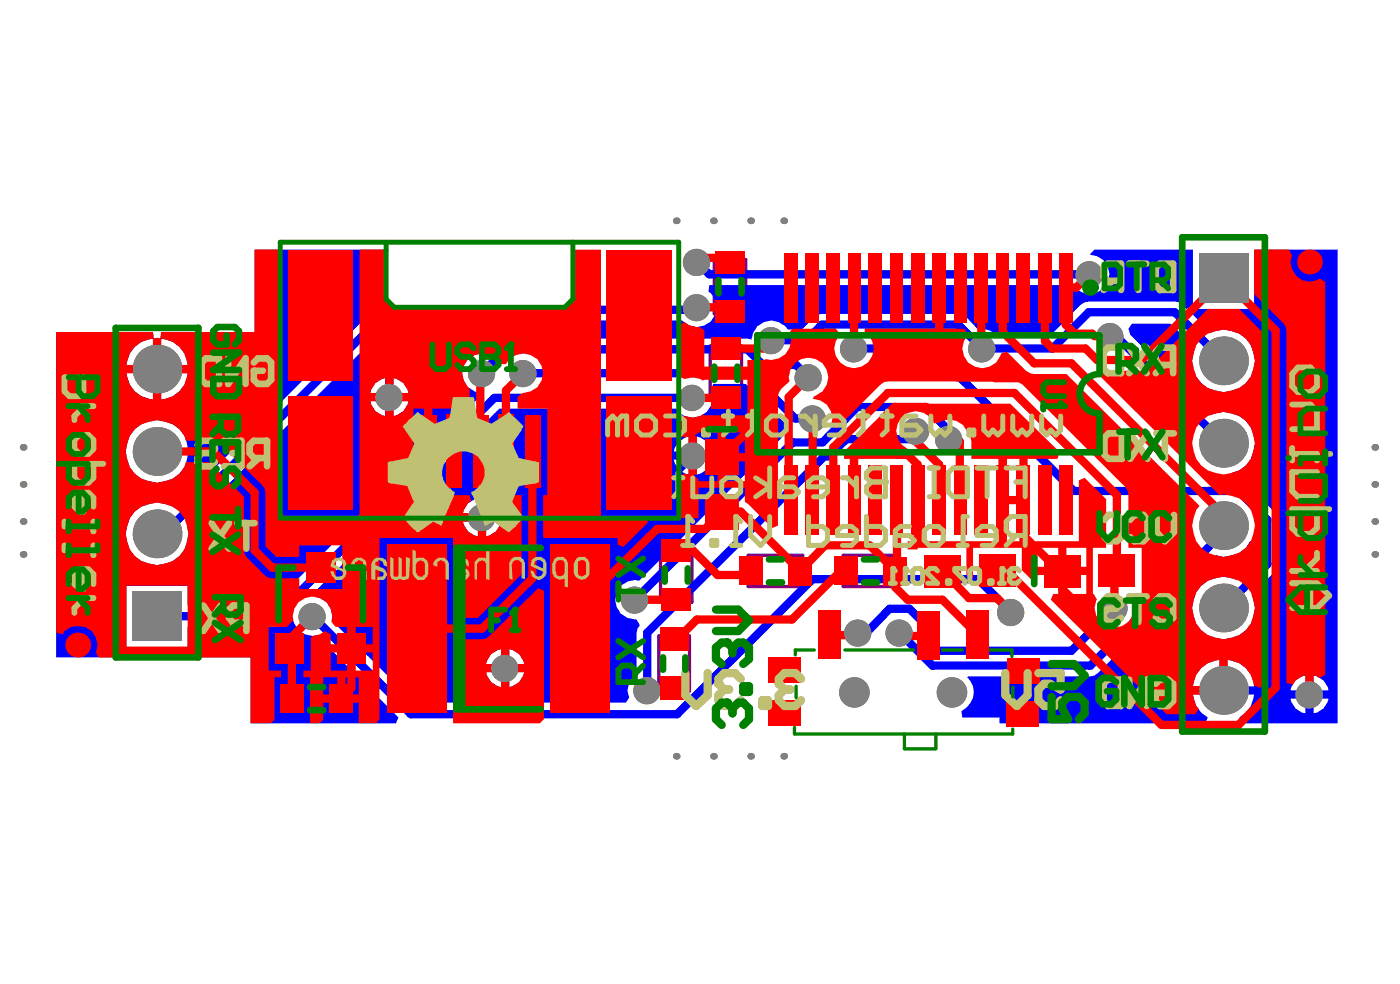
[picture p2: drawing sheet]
<svg xmlns="http://www.w3.org/2000/svg" width="288mm" height="202mm" viewBox="0 0 288 202" stroke-linecap="round" stroke-linejoin="round" font-family="sans-serif">
<path d="M146.9 53.3h6.4v11.2h-6.4zM146 71.1h6.5v11.2h-6.5zM135.8 112.5h6.5v11.2h-6.5zM153.8 114.1h11.3v6.4h-11.3zM173.4 114.1h11.2v6.4h-11.2zM135.5 130.6h6.3v11.4h-6.3zM59.5 140.3h11.2v6.4h-11.2z" fill="none" stroke="#800080" stroke-width=".68"/>
<g fill="#00f">
<path d="M232.7 66.5h8l5.1 4.9-.7 2.7 .4 1.7a5.5 5.5 0 0 0 4.4 4.4l1.7 .4 1.7-.4a5.5 5.5 0 0 0 4.4-4.4l.3-1.7-.3-1.7a5.5 5.5 0 0 0-4.4-4.4l-1.7-.3-2.7 .7-3.6-3.7v-1.2h12.6v-12.2h17.1v97.3h-19.7l-.5-1.2a5.8 5.8 0 0 0 3.1-4.7h-12.6a5.8 5.8 0 0 0 3.1 4.7l-.6 1.2h-42.3v-1.2h-7.6l-.2-1.4a4.2 4.2 0 0 0 1.2-6.9l.2-.2h25.1l.9-.1 .6-.5 24.4-24.2 1.5 .3 1.7-.3 1.5-.5 1.4-1.1 .8-1.3 1.4 .5v3.4l-4.1 4-2.7-.6-1.7 .3a5.5 5.5 0 0 0-4.4 4.4l-.4 1.7 .4 1.7a5.5 5.5 0 0 0 4.4 4.4l1.7 .3 1.7-.3a5.5 5.5 0 0 0 4.4-4.4l.3-1.7-.6-2.7 4.7-4.8 .5-.6 .2-.9v-9.1l-.3-1.2-6.3-6.4-.7-.5-.9-.2h-1.5l-.2-1.2a6 6 0 0 0 4.8-4.6l.3-1.6-.3-1.7a5.5 5.5 0 0 0-4.4-4.4l-1.7-.4-2.7 .7-16.5-16.6-.4-1.2zM252.4 135.6v5.4h5.5a5.8 5.8 0 0 0-5.5-5.4zM247 137.2l-1 1.4-.7 2.4h5.4v-5.4l-2.3 .6zM270.1 138.8v3h3.1a3.6 3.6 0 0 0-3.1-3zM266.4 139.8l-.9 1.3-.1 .7h3v-3l-.7 .1zM270.1 143.5v3.1a3.6 3.6 0 0 0 3.1-3.1zM265.4 143.5a3.6 3.6 0 0 0 3 3.1v-3.1z"/>
<path d="M64.1 122.2l38.6-38.3h36.4l.3 .7a4.2 4.2 0 0 0 5.2 .5 4.2 4.2 0 0 0 1.6-5l.5-1.2h6.6l8.7 8.6v1.4l-.5 .3-30.1 30.1a4 4 0 0 0-4.9 3.7 4 4 0 0 0 4.4 4.3l.7 1.1-.5 .7-.2 .9v8.4a4 4 0 0 0-1.5 4.9l-.7 1.1h-43.4l-17.1-17a4 4 0 0 0-3.9-4.9zM143.3 89.7v3h3.1a3.6 3.6 0 0 0-3.1-3zM139.6 90.7l-.9 1.4-.2 .6h3.1v-3l-.7 .2zM143.3 94.4v3.1a3.6 3.6 0 0 0 3.1-3.1zM138.5 94.4a3.6 3.6 0 0 0 3.1 3.1v-3.1zM100 102.4v3h3a3.6 3.6 0 0 0-3-3zM96.2 103.4l-.8 1.4-.2 .6h3.1v-3l-.7 .2zM100 107.1v3.1a3.6 3.6 0 0 0 3-3.1zM95.2 107.1a3.6 3.6 0 0 0 3.1 3.1v-3.1zM104.7 133.4v3h3.1a3.6 3.6 0 0 0-3.1-3zM101 134.4l-.9 1.3-.1 .7h3v-3l-.7 .1zM104.7 138.1v3a3.6 3.6 0 0 0 3.1-3zM100 138.1a3.6 3.6 0 0 0 3 3v-3z"/>
<path d="M11.6 68.2h19.8l.2 1.4 .7-.2 .7 .2 .1-1.4h19.3v-16.9h27.2l.1 .2v9.9l-.7 .2-.6 .5-42.5 42.3-.4-.3-1.5-.5-1.7-.4-1.7 .4a5.5 5.5 0 0 0-4.4 4.4l-.4 1.7 .4 1.7a5.5 5.5 0 0 0 4.4 4.4l1.7 .3 1.7-.3a5.5 5.5 0 0 0 4.4-4.4l.4-1.7-.4-1.7 42.3-42.2h59.5a4 4 0 0 0 6.1 .1 4 4 0 0 0-.6-6l.1-1.3h74.8a4.1 4.1 0 0 0 7-.3 4.1 4.1 0 0 0-3.6-6l1.1-1h20.2v11.7l-1.4 .5-.6-.9-.9-.5-.8-.2h-17.7l-.9 .2-.8 .5-6.7 6.8h-10.2a4 4 0 0 0-4.2-1.7l-2.4-2.5-.8-.5-.9-.2h-28l-.9 .2-.7 .5-2.5 2.5h-2.9a4.1 4.1 0 0 0-4.5-1.7 4.1 4.1 0 0 0-3 3.7l-.8-.1h-49.7l-.8 .1-.9 .5-2.3 2.6a4 4 0 0 0-4.8 2.9 4 4 0 0 0 2.9 4.9l.3 1.1-42.6 42.7h-17.2v-4.1h-12.6v12.5h12.6v-4h18l.9-.2 1.7-1.3 1.1 .3a3.9 3.9 0 0 0 4.8 2.9l16.8 16.9-.5 1.2h-29.9v-13.6h-39.9zM33.1 69.6v5.4h5.5a5.8 5.8 0 0 0-5.5-5.4zM27.7 71.3l-1 1.3-.7 2.4h5.4v-5.4l-2.3 .6zM80.9 77.7v3h3.1a3.6 3.6 0 0 0-3.1-3zM77.2 78.7l-.9 1.4-.1 .6h3v-3l-.7 .2zM33.1 76.7v5.4a5.8 5.8 0 0 0 5.5-5.4zM26 76.7a5.8 5.8 0 0 0 5.4 5.4v-5.4zM80.9 82.4v3.1a3.6 3.6 0 0 0 3.1-3.1zM76.2 82.4a3.6 3.6 0 0 0 3 3.1v-3.1zM27.7 88.2l-1 1.3-.5 1.6-.4 1.6 .4 1.7a5.5 5.5 0 0 0 4.4 4.4l1.7 .4 1.7-.4a5.5 5.5 0 0 0 4.4-4.4l.4-1.7-.4-1.6a5.5 5.5 0 0 0-4.4-4.4l-1.7-.4-1.7 .4-1.5 .5z"/>
</g>
<path d="M104 71.8l-4.9 4.9M143.3 63.1l-.5 .5M153.7 71.8l3.2 3.2M163.7 75l2.5 2.5M228.3 69.1h1.2M188.3 88.5v.9l-.8 .8M194.8 88.2v2.7l.3-.4v-.3M32.3 109.7h1.4M248.5 100.9h6.1M187 125.1h-4.1l-4.8 4.9" fill="none" stroke="#00f" stroke-width="1.7"/>
<circle cx="248.5" cy="100.9" r=".85" fill="#00f"/>
<g fill="none" stroke="#00f" stroke-width="1.7">
<path d="M143.3 53.8l2.5 2.6h78.2M104 71.8h49.7M107.6 76.7h46.6l9.3 9.3h3.6M142.8 63.6h-62.9l-46.2 46.1M156.9 75h6.8M158.6 69.9h7.3l3.1-3.2h28l4.9 4.9h14.5l7.5-7.5h17.7l10 10M175.6 71.6h15.8l29.4 29.3h27.7M229.5 69.1l22.1 22M142.4 81.7h-40.7l-45.1 44.9h-24.3M142.4 93.6l-12.7 12.7h-30.6M187.5 90.2h-13.4l-3.8 3.6h-.8l-36.4 36.2v11.8M194.8 88.2l-4.4-4.6h-14.1l-7.2 7.3h-6.1l-32.4 32.3"/>
<path d="M251.6 108v1.3l-27.4 27.4h-32.5l-6.8-6.7M254.6 100.9l6 5.9v9.1l-9 9M176.4 130h1.7M207.9 125.7l-6.8-6.7h-34l-27.9 27.7h-54.7l-20.2-20.1M229.1 124.9l-8.8 8.8h-27.4l-3-3.2v-2.6l-2.9-2.8"/>
</g>
<g fill="#808080">
<circle cx="103.8" cy="137.3" r="2.8"/>
<circle cx="269.2" cy="142.7" r="2.8"/>
<circle cx="80" cy="81.7" r="2.8"/>
<circle cx="64.2" cy="126.7" r="2.8"/>
<circle cx="207.8" cy="125.8" r="2.8"/>
<circle cx="184.9" cy="130.1" r="2.8"/>
<circle cx="166.2" cy="77.6" r="2.8"/>
<circle cx="158.5" cy="70" r="2.8"/>
<circle cx="99" cy="106.4" r="2.8"/>
<circle cx="142.4" cy="93.7" r="2.8"/>
<circle cx="195.1" cy="90.3" r="2.8"/>
<circle cx="188.3" cy="88.6" r="2.8"/>
<circle cx="143.2" cy="53.9" r="2.8"/>
<circle cx="224" cy="56.4" r="2.8"/>
<circle cx="142.3" cy="81.7" r="2.71"/>
<circle cx="176.4" cy="130.1" r="2.8"/>
<circle cx="133" cy="141.9" r="2.8"/>
<circle cx="130.5" cy="123.3" r="2.8"/>
<circle cx="201.9" cy="71.7" r="2.8"/>
<circle cx="175.5" cy="71.7" r="2.8"/>
<circle cx="228.2" cy="69.1" r="2.8"/>
<circle cx="143.2" cy="63.2" r="2.8"/>
<circle cx="99" cy="76.7" r="2.8"/>
<circle cx="167" cy="86.1" r="2.8"/>
<circle cx="107.5" cy="76.7" r="2.8"/>
<circle cx="195.7" cy="142.2" r="3.1"/>
<circle cx="175.7" cy="142.2" r="3.1"/>
<circle cx="229.1" cy="125" r="2.8"/>
<circle cx="4.8" cy="113.9" r=".68"/>
<circle cx="4.8" cy="99.5" r=".68"/>
<circle cx="139.1" cy="155.4" r=".68"/>
<circle cx="139.1" cy="45.4" r=".68"/>
<circle cx="154.3" cy="155.4" r=".68"/>
<circle cx="154.3" cy="45.4" r=".68"/>
<circle cx="251.6" cy="141.8" r="5"/>
<circle cx="251.6" cy="74.1" r="5"/>
<circle cx="4.8" cy="107.1" r=".68"/>
<circle cx="4.8" cy="91.9" r=".68"/>
<circle cx="251.6" cy="124.9" r="5"/>
<circle cx="251.6" cy="108" r="5"/>
<circle cx="251.6" cy="91.1" r="5"/>
<circle cx="146.7" cy="155.4" r=".68"/>
<circle cx="161.1" cy="155.4" r=".68"/>
<circle cx="146.7" cy="45.4" r=".68"/>
<circle cx="161.1" cy="45.4" r=".68"/>
<circle cx="282.7" cy="113.9" r=".68"/>
<circle cx="282.7" cy="99.5" r=".68"/>
<circle cx="32.3" cy="109.7" r="5"/>
<circle cx="32.3" cy="92.7" r="5"/>
<circle cx="32.3" cy="75.8" r="5"/>
<circle cx="282.7" cy="107.1" r=".68"/>
<circle cx="282.7" cy="91.9" r=".68"/>
</g>
<g fill="#808080">
<path d="M246.5 52.1h10.2v10.2h-10.2z" fill-rule="evenodd"/>
<path d="M27.2 121.5h10.2v10.2h-10.2z" fill-rule="evenodd"/>
</g>
<g fill="#f00">
<path d="M257.9 51.3h7.1l.7 1.2a3.8 3.8 0 0 0 1.1 4.4 3.8 3.8 0 0 0 4.5 .3l1.2 .7v80.7l-1.2 .7-.5-.4-.7-.1v3.9h-1.7v-3.9l-.7 .1-1.3 .9-.5 .8-1.4-.3v-72.4l-.2-.9-.5-.7-5.9-5.9z"/>
<path d="M93.2 131.3h5.9l.9-.1 .6-.6 10.1-9.8 1.2 .5v26.4l-.9 .9h-17.8zM104.7 133.4v3h3.1a3.6 3.6 0 0 0-3.1-3zM101 134.4l-.9 1.3-.1 .7h3v-3l-.7 .1zM104.7 138.1v3a3.6 3.6 0 0 0 3.1-3zM100 138.1a3.6 3.6 0 0 0 3 3v-3z"/>
<path d="M139.6 66.9l1.2-.7 1 .7 2 .3 1 .7v7.4h8.9v-1.3h3.2l.7-.2a4 4 0 0 0 4.1-1.2 4 4 0 0 0 .6-4.2l.5-.9h9.1l.8 1.2a4.1 4.1 0 0 0 .2 5.9 4.1 4.1 0 0 0 5.9-.5 4.1 4.1 0 0 0-1-5.9v-.7h14.5v-8.4h1.7v8.4h4.2l.9 1.2a4.1 4.1 0 0 0 .8 6.4 4.1 4.1 0 0 0 6-2.5l1.1-.3 4 3.9 .8 .5 .9 .1h6.6l27.4 27.1-.7 .9-.5 1.5-.4 1.7 .4 1.7a5.5 5.5 0 0 0 4.4 4.4l1.7 .3 1.7-.3a5.5 5.5 0 0 0 4.4-4.4l.3-1.7-.3-1.7a6 6 0 0 0-7-4.6l-25.3-25.2 .2-.3h9.2l.8-.2 .9-.5 11.9-12h6.4l5.3 5.2v71.8l-1 .8-1.2-.5a5.9 5.9 0 0 0-5.5-5.2v6.2h-.8v.9h-6.3l.7 2.3 .5 .5-.7 1.2h-5.9l-23.8-23.5 .5-1.2h1v-3.9h-4.3v.5l-1.2 .5-2-2v-4.6h-10v6.3l-1.4-.7v-5.6h-10v.4h-2.1v-1.7h1.2v-8.5h1.7v8.5h15.8v-16.9h-5.6v-3.6l-.1-.8-.5-.5a3.9 3.9 0 0 0-6-2.6l-1 .2a4.1 4.1 0 0 0-6.6-1.4 4.1 4.1 0 0 0 1.1 6.6l.9 .7-.5 1.4h-10.6v8.4h-1.7v-8.4h-1.1v-1.6l10-9.8h24.1l10.2 10-.5 1.4h-6.1v16.9h10.5v-12.5l1.2-.5 4.4 4.4v9.9h-2.7v9.5h.2l.7 1.2a4 4 0 0 0 1.9 5.5 4 4 0 0 0 5.4-2.3l.3-1.5-.3-1.5-.9-1.4h2.8v-9.5h-2.8v-10.8l-.1-.8-.5-.9-21.1-21-.9-.5-.8-.1h-26l-.9 .1-.7 .5-9 9-1.2-.7a4 4 0 0 0-3.7-5.4l.3-.5a4 4 0 0 0 2.8-4.9 4 4 0 0 0-4.8-2.9 4 4 0 0 0-3.1 4.8l-1.7 1.5-.5 .8-.1 .9v26.4l-1.2 .5-5-4.9-.6-.5v-2.9h-9.6v6.3h-4v-8.7l1.2-.5 .8 .2v-7.8l-.8 .2-1.2-.5v-3.4l1.2-.5 1.6 .3 1.6-.3 .5-.4 .3 .2h8.9v-7.3h-8.9l-.3 .2-.5-.3-1.6-.4-1.6 .4-1.2-.6zM247 69.6l-1 1.3-.5 1.5-.4 1.7 .4 1.7a5.5 5.5 0 0 0 4.4 4.4l1.7 .4 1.7-.4a5.5 5.5 0 0 0 4.4-4.4l.3-1.7-.3-1.7a5.5 5.5 0 0 0-4.4-4.4l-1.7-.3-1.7 .3-1.5 .5zM149.2 88.9v4.2h4v-4.2zM247 86.5l-1 1.3-.5 1.6-.4 1.7 .4 1.6a5.5 5.5 0 0 0 4.4 4.4l1.7 .4 1.7-.4a5.5 5.5 0 0 0 4.4-4.4l.3-1.6-.3-1.7a5.5 5.5 0 0 0-4.4-4.4l-1.7-.4-1.7 .4-1.5 .5zM149.2 94.8v4h4v-4zM142.8 89.5l.5 .2v7.8l-.7 .2 1 .8v.3h3.9v-9.9h-3.9zM207 94.3v16.9h2.6v-16.9zM219.3 112.5v3.9h4.1v-3.9zM213.3 112.5v3.9h4.3v-3.9zM219.3 118.1v3.9h4.1v-3.9zM247 120.3l-1 1.4-.5 1.5-.4 1.7 .4 1.7a5.5 5.5 0 0 0 4.4 4.4l1.7 .3 1.7-.3a5.5 5.5 0 0 0 4.4-4.4l.3-1.7-.3-1.7a5.5 5.5 0 0 0-4.4-4.4l-1.7-.3-1.7 .3-1.5 .5zM247 137.2l-1 1.4-.7 2.4h5.4v-5.4l-2.3 .6z"/>
<path d="M11.6 68.2h19.8l.2 1.4 .7-.2 .7 .2 .1-1.4h19.3v-16.9h5.6v54.8h15.9v-54.8h5.7l.1 .2v9.9a1.2 1.2 0 0 0 1.4 1.4h35a1.2 1.2 0 0 0 1.4-1.4v-9.9l.1-.2h6v54.8h9.2l.5 1.2-5.1 5.1-1.2-.5v-1.4h-15.1l-.2-.2v-8.6h.8v-17.8h-6.1v-2.3l1-.9a4 4 0 0 0 3.7-6 4 4 0 0 0-7.1 .1h-1.3a4 4 0 0 0-6.1-1.3 4 4 0 0 0 0 6.2v4.2h-7.7v17.8h7.7l.3 1.2-.7 .5-.8 1.4-.2 .6h7.8l-.2-.6-.8-1.4-.7-.5 .4-1.2h5.6v16.3l-9 8.9h-5.1v-16.4h-15.2v37.2l-.7 .9h-3.5v-4.2h-7.3v3.5l-.9 .7h-1.9v-9.5h-1.3v-1.3h1.5v-6.8l.4-.4 1.5-.3 1-.7 1.2 .7v2h3.4v-3.5h-2.4l-.8-1a4 4 0 0 0-3.7-5.3 4 4 0 0 0-4.2 4.9l-1.3 1.4h-3.8v9h2.6v1.3h-1.4v8.8l-.8 .7h-4.1v-13.6h-31.3l-.5-1a3.9 3.9 0 0 0-3.7-5.4l-1.4 .2-1.3 .8-.4 .7-1.3-.3zM33.1 69.6v5.4h5.5a5.8 5.8 0 0 0-5.5-5.4zM27.7 71.3l-1 1.3-.7 2.4h5.4v-5.4l-2.3 .6zM80.9 77.7v3h3.1a3.6 3.6 0 0 0-3.1-3zM77.2 78.7l-.9 1.4-.1 .6h3v-3l-.7 .2zM33.1 76.7v5.4a5.8 5.8 0 0 0 5.5-5.4zM26 76.7a5.8 5.8 0 0 0 5.4 5.4v-5.4zM80.9 82.4v3.1a3.6 3.6 0 0 0 3.1-3.1zM76.2 82.4a3.6 3.6 0 0 0 3 3.1v-3.1zM85 83.9v8h2.2v-8zM85 93.6v8.1h2.2v-8.1zM100 107.1v3.1a3.6 3.6 0 0 0 3-3.1zM95.2 107.1a3.6 3.6 0 0 0 3.1 3.1v-3.1zM27.7 105.1l-1 1.4-.5 1.5-.4 1.7 .4 1.7a5.5 5.5 0 0 0 4.4 4.4l1.7 .3 1.7-.3a5.5 5.5 0 0 0 4.4-4.4l.4-1.7-.4-1.7a5.5 5.5 0 0 0-4.4-4.4l-1.7-.4-1.7 .4-1.5 .5zM27.7 88.2l-1 1.3-.5 1.6-.4 1.6 .4 1.7a5.5 5.5 0 0 0 4.4 4.4l1.7 .4 1.7-.4a5.4 5.4 0 0 0 4.2-3.9h4.8l7.1 7.2v10.9l.2 .9 4.1 4.2 .7 .5 .8 .2h5.6v2.2h8.9v-9h-8.9v2.4h-4.7l-2.2-2.2v-11l-.2-.8-.5-.7-8.5-8.5-.7-.5-.8-.2h-5.7a5.4 5.4 0 0 0-4.2-3.8l-1.7-.4-1.7 .4-1.5 .5zM73.1 128.8v3.5h3.6v-3.5zM26 120.3v12.5h12.6v-12.5zM73.1 134v3.8h3.6v-3.8zM68 134v3.8h3.4v-3.8zM71.1 139.1v3.6h2.7v-3.6zM66.5 139.1v3.6h2.9v-3.6z"/>
</g>
<path d="M99.1 76.7l-.3 .3M55.9 116.6h10.1M64.3 126.6l-4.6 4.6v2M119.3 124.2v4.9M143.3 127.3l-4.1 4h-.5M72.2 141.3l-2 2.2M133.6 141.3l-.5 .5" fill="none" stroke="#f00" stroke-width="1.7"/>
<circle cx="139.1" cy="123.2" r=".85" fill="#f00"/>
<path d="M139.1 113h3.3l5.1 5.1" fill="none" stroke="#f00" stroke-width="1.7"/>
<circle cx="143.3" cy="63.1" r=".85" fill="#f00"/>
<g fill="none" stroke="#f00" stroke-width="1.7">
<path d="M144.1 53l-.8 .8M193.1 59.1v14.7l3.7 3.7M201.8 59.1v12.3l.1 .2M206.2 59.1v9.1l6.5 6.4M214.9 59.1v11l1.5 1.5M224 56.4l-2.7 2.7h-2.2v7.6l1.9 1.8h3.6l.5 .6h3.2M32.3 75.8h9.9M98.8 77v15.7M143.3 63.1h6.8M158.6 69.9l-1.7 1.7h-7.7M173.6 76.5l-3.8-3.9h-5.6l-5.6 5.8v5.4M204.7 77.5v.2"/>
<path d="M223.2 71.6l2.4 2.4M262.3 67.9v73.4M32.3 92.7h11.6l8.5 8.5v11.8l3.5 3.6M55.8 89.4v15l4 4.1h12.4M104 80.2v12.5M109.5 92.7v26.1M142.4 93.6l-.3 .3M142.4 81.7h6.8M167.1 86v16.6l-.2 .1M171.3 91.9v10.8M178.1 91.1h4.3M182.4 91.1l2.4 2.3h1.8l2.1 2.1v7.2"/>
<path d="M183.9 83.6l-1.5 1.5v6M188.3 88.5v2.2M193.1 95.5v7.2M195.1 90.2v.3l.4 .2h1.9v12M206.2 87.7v15h4.2v7.3M72.2 108.5v32.8M99.1 106.3h-17.8l-3.4-3.4-5.7 5.6M135.1 108.7h9.9M148.4 105.1h3.9M154.3 117.3l-.8 .8h-6M162.2 102.4l.5 .3M164.5 117.3l5.1-5.3h9.2l5.3 5.3"/>
<path d="M172.9 117.3h1M184.1 117.3v3.4l2.5 2.5M184.4 102.7v14.2l-.3 .4M193.8 117.3l5.4 5.6M205 117.3h2M218.4 117.3v3.7M229.7 101.7v15.6l-.6 .5v7.1M241.9 102.1v39.7h-2.6M251.6 105.8v2.2M59.7 133.2l.3 .5v9.8M85.7 129.1h13.4M130.6 123.2h8.5"/>
<path d="M143.3 127.3h19.5M176.4 130l-.5 .5h-5.2M184.9 130l.7 .6M193.8 123.2l7.1 7.1v.2M205 122.9l2.9 2.8M133.6 141.3h5.1"/>
</g>
<circle cx="175.6" cy="59.1" r=".85" fill="#f00"/>
<g fill="none" stroke="#f00" stroke-width="1.7">
<path d="M144.1 53h6M175.6 59.1v12.5M42.2 75.8l13.6 13.6M107.6 76.7l-3.6 3.5M166.2 77.5l-4 4.1v20.8M193.1 73.8l-2.7 2.7h-16.8M196.8 77.5h7.9M204.7 77.7h12.7l24.5 24.4M212.7 74.6h7.6l31.3 31.2M216.4 71.6h6.8M262.3 67.9l-10.7-10.7-16.8 16.8h-9.2M88.1 92.7l-10.2 10.2"/>
<path d="M158.6 83.8l-10.2 10.1h-6.3M171.3 91.9l11.3-11.2h26l21.1 21M178.1 91.1l-2.5 2.5v9.1M183.9 83.6h6.5l.7 .9h11.7l3.4 3.2M188.3 90.7l4.8 4.8M109.5 118.8l-10.4 10.3M135.1 108.7l-15.8 15.5M148.4 105.1l-3.4 3.6M152.3 105.1l12.2 12.2M172.9 117.3l-10.1 10M207 117.3l31.8 31.6h15.8l7.7-7.6M210.4 110l7.4 7.3h.6"/>
<path d="M185.6 130.6h5.3M186.6 123.2h7.2M199.2 122.9h5.8M218.4 121l20.9 20.8M241.9 141.8h9.7"/>
</g>
<g fill="#808080">
<circle cx="103.8" cy="137.3" r="2.8"/>
<circle cx="269.2" cy="142.7" r="2.8"/>
<circle cx="80" cy="81.7" r="2.8"/>
<circle cx="64.2" cy="126.7" r="2.8"/>
<circle cx="207.8" cy="125.8" r="2.8"/>
<circle cx="184.9" cy="130.1" r="2.8"/>
<circle cx="166.2" cy="77.6" r="2.8"/>
<circle cx="158.5" cy="70" r="2.8"/>
<circle cx="99" cy="106.4" r="2.8"/>
<circle cx="142.4" cy="93.7" r="2.8"/>
<circle cx="195.1" cy="90.3" r="2.8"/>
<circle cx="188.3" cy="88.6" r="2.8"/>
<circle cx="143.2" cy="53.9" r="2.8"/>
<circle cx="224" cy="56.4" r="2.8"/>
<circle cx="142.3" cy="81.7" r="2.71"/>
<circle cx="176.4" cy="130.1" r="2.8"/>
<circle cx="133" cy="141.9" r="2.8"/>
<circle cx="130.5" cy="123.3" r="2.8"/>
<circle cx="201.9" cy="71.7" r="2.8"/>
<circle cx="175.5" cy="71.7" r="2.8"/>
<circle cx="228.2" cy="69.1" r="2.8"/>
<circle cx="143.2" cy="63.2" r="2.8"/>
<circle cx="99" cy="76.7" r="2.8"/>
<circle cx="167" cy="86.1" r="2.8"/>
<circle cx="107.5" cy="76.7" r="2.8"/>
<circle cx="195.7" cy="142.2" r="3.1"/>
<circle cx="175.7" cy="142.2" r="3.1"/>
<circle cx="229.1" cy="125" r="2.8"/>
<circle cx="4.8" cy="113.9" r=".68"/>
<circle cx="4.8" cy="99.5" r=".68"/>
<circle cx="139.1" cy="155.4" r=".68"/>
<circle cx="139.1" cy="45.4" r=".68"/>
<circle cx="154.3" cy="155.4" r=".68"/>
<circle cx="154.3" cy="45.4" r=".68"/>
<circle cx="251.6" cy="141.8" r="5"/>
<circle cx="251.6" cy="74.1" r="5"/>
<circle cx="4.8" cy="107.1" r=".68"/>
<circle cx="4.8" cy="91.9" r=".68"/>
<circle cx="251.6" cy="124.9" r="5"/>
<circle cx="251.6" cy="108" r="5"/>
<circle cx="251.6" cy="91.1" r="5"/>
<circle cx="146.7" cy="155.4" r=".68"/>
<circle cx="161.1" cy="155.4" r=".68"/>
<circle cx="146.7" cy="45.4" r=".68"/>
<circle cx="161.1" cy="45.4" r=".68"/>
<circle cx="282.7" cy="113.9" r=".68"/>
<circle cx="282.7" cy="99.5" r=".68"/>
<circle cx="32.3" cy="109.7" r="5"/>
<circle cx="32.3" cy="92.7" r="5"/>
<circle cx="32.3" cy="75.8" r="5"/>
<circle cx="282.7" cy="107.1" r=".68"/>
<circle cx="282.7" cy="91.9" r=".68"/>
</g>
<g fill="#808080">
<path d="M246.5 52.1h10.2v10.2h-10.2z" fill-rule="evenodd"/>
<path d="M27.2 121.5h10.2v10.2h-10.2z" fill-rule="evenodd"/>
</g>
<g fill="#f00">
<path d="M57.6 140.6h4.8v6h-4.8z" fill-rule="evenodd"/>
<path d="M207 135.2h6.7v5.3h-6.7z" fill-rule="evenodd"/>
<path d="M56.6 130.1h6v6.3h-6z" fill-rule="evenodd"/>
<path d="M69.4 130.1h5.9v6.3h-5.9z" fill-rule="evenodd"/>
<path d="M152 114.2h4.7v6h-4.7z" fill-rule="evenodd"/>
<path d="M168.3 125.4h4.6v10h-4.6z" fill-rule="evenodd"/>
<path d="M170 52h2.7v14.2h-2.7z" fill-rule="evenodd"/>
<path d="M165.6 52h2.7v14.2h-2.7z" fill-rule="evenodd"/>
<path d="M181.7 114.4h4.8v5.9h-4.8z" fill-rule="evenodd"/>
<path d="M183.1 52h2.5v14.2h-2.5z" fill-rule="evenodd"/>
<path d="M178.7 52h2.7v14.2h-2.7z" fill-rule="evenodd"/>
<path d="M196.2 52h2.5v14.2h-2.5z" fill-rule="evenodd"/>
<path d="M191.7 52h2.8v14.2h-2.8z" fill-rule="evenodd"/>
<path d="M206.9 144h6.6v5.3h-6.6z" fill-rule="evenodd"/>
<path d="M213.5 52h2.7v14.2h-2.7z" fill-rule="evenodd"/>
<path d="M209.1 52h2.7v14.2h-2.7z" fill-rule="evenodd"/>
<path d="M204.8 52h2.6v14.2h-2.6z" fill-rule="evenodd"/>
<path d="M86.5 85.3h3.3v14.9h-3.3z" fill-rule="evenodd"/>
<path d="M97.2 85.3h3.3v14.9h-3.3z" fill-rule="evenodd"/>
<path d="M102.5 85.1h3.2v15.1h-3.2z" fill-rule="evenodd"/>
<path d="M170 95.6h2.7v14.2h-2.7z" fill-rule="evenodd"/>
<path d="M165.6 95.6h2.7v14.2h-2.7z" fill-rule="evenodd"/>
<path d="M183.1 95.6h2.5v14.2h-2.5z" fill-rule="evenodd"/>
<path d="M178.7 95.6h2.7v14.2h-2.7z" fill-rule="evenodd"/>
<path d="M196.2 95.6h2.5v14.2h-2.5z" fill-rule="evenodd"/>
<path d="M191.7 95.6h2.8v14.2h-2.8z" fill-rule="evenodd"/>
<path d="M213.5 95.6h2.7v14.2h-2.7z" fill-rule="evenodd"/>
<path d="M209.1 95.6h2.7v14.2h-2.7z" fill-rule="evenodd"/>
<path d="M204.8 95.6h2.6v14.2h-2.6z" fill-rule="evenodd"/>
<path d="M67.8 140.5h4.8v5.9h-4.8z" fill-rule="evenodd"/>
<path d="M62.9 113.4h6.1v6.2h-6.1z" fill-rule="evenodd"/>
<path d="M135.7 138.9h5.9v4.8h-5.9z" fill-rule="evenodd"/>
<path d="M158.1 135h6.6v5.3h-6.6z" fill-rule="evenodd"/>
<path d="M136 110.8h6.1v4.6h-6.1z" fill-rule="evenodd"/>
<path d="M146.2 69.4h6.1v4.6h-6.1z" fill-rule="evenodd"/>
<path d="M59.3 51.5h13.3v26.7h-13.3z" fill-rule="evenodd"/>
<path d="M79.6 111.9h12.2v34.7h-12.2z" fill-rule="evenodd"/>
<path d="M113.2 111.7h12.3v34.7h-12.3z" fill-rule="evenodd"/>
<path d="M171.5 114.2h4.8v6h-4.8z" fill-rule="evenodd"/>
<path d="M135.7 129h5.9v4.7h-5.9z" fill-rule="evenodd"/>
<path d="M136 120.8h6.1v4.6h-6.1z" fill-rule="evenodd"/>
<path d="M162.2 114.4h4.7v5.9h-4.7z" fill-rule="evenodd"/>
<path d="M145 101.5h6.8v7.3h-6.8z" fill-rule="evenodd"/>
<path d="M157.9 143.8h6.6v5.3h-6.6z" fill-rule="evenodd"/>
<path d="M146.2 79.4h6.1v4.5h-6.1z" fill-rule="evenodd"/>
<path d="M145 90.2h6.8v7.3h-6.8z" fill-rule="evenodd"/>
<path d="M174.4 52h2.6v14.2h-2.6z" fill-rule="evenodd"/>
<path d="M161.3 52h2.7v14.2h-2.7z" fill-rule="evenodd"/>
<path d="M147 51.6h6.2v4.6h-6.2z" fill-rule="evenodd"/>
<path d="M147 61.6h6.2v4.6h-6.2z" fill-rule="evenodd"/>
<path d="M201.3 113.9h7.4v6.6h-7.4z" fill-rule="evenodd"/>
<path d="M190 114.1h7.5v6.6h-7.5z" fill-rule="evenodd"/>
<path d="M225.9 113.9h7.5v6.6h-7.5z" fill-rule="evenodd"/>
<path d="M214.7 114.1h7.5v6.6h-7.5z" fill-rule="evenodd"/>
<path d="M188.7 125.6h4.6v10h-4.6z" fill-rule="evenodd"/>
<path d="M198.7 125.4h4.6v10h-4.6z" fill-rule="evenodd"/>
<path d="M217.8 52h2.7v14.2h-2.7z" fill-rule="evenodd"/>
<path d="M200.4 52h2.7v14.2h-2.7z" fill-rule="evenodd"/>
<path d="M187.3 52h2.7v14.2h-2.7z" fill-rule="evenodd"/>
<path d="M59.3 81.4h13.3v23.4h-13.3z" fill-rule="evenodd"/>
<path d="M91.8 85.1h3.2v15.1h-3.2z" fill-rule="evenodd"/>
<path d="M107.9 85.3h3.3v14.9h-3.3z" fill-rule="evenodd"/>
<path d="M174.4 95.6h2.6v14.2h-2.6z" fill-rule="evenodd"/>
<path d="M161.3 95.6h2.7v14.2h-2.7z" fill-rule="evenodd"/>
<path d="M217.8 95.6h2.7v14.2h-2.7z" fill-rule="evenodd"/>
<path d="M200.4 95.6h2.7v14.2h-2.7z" fill-rule="evenodd"/>
<path d="M187.3 95.6h2.7v14.2h-2.7z" fill-rule="evenodd"/>
<path d="M124.8 51.5h13.4v26.7h-13.4z" fill-rule="evenodd"/>
<path d="M124.8 81.4h13.4v23.4h-13.4z" fill-rule="evenodd"/>
</g>
<g fill="#f00">
<circle cx="16" cy="132.5" r="2.55"/>
<circle cx="269.3" cy="53.8" r="2.55"/>
</g>
<path d="M43.5 107.5l3.6 5.2M47.1 107.5l-3.6 5.2M48.8 107.5h3.6M50.7 107.5v5.2M41.8 124.4l3.6 5.2M45.4 124.4l-3.6 5.2M49 127.9l-1.9 1.7M50.7 127.9h-2.8l-.8-1v-1.7l.8-.8h2.8v5.2" fill="none" stroke="#c0c073" stroke-width="1.4"/>
<path d="M164.7 139.4l-1.2-1.1h-2.2l-1.2 1.1v1.1" fill="none" stroke="#c0c073" stroke-width="1.7"/>
<circle cx="160.1" cy="140.5" r=".85" fill="#c0c073"/>
<path d="M152.3 139.4l-1.2-1.1h-2.2l-1.2 1.1v1.1M156.7 143.8h1.2v1.2h-1.2zM160.1 140.5l1.2 1.1M161.3 141.6h1.2M161.3 141.6l-1.2 1.2v1l1.2 1.2h2.2l1.2-1.2" fill="none" stroke="#c0c073" stroke-width="1.7"/>
<circle cx="147.7" cy="140.5" r=".85" fill="#c0c073"/>
<path d="M140.9 138.3v4.5l2.2 2.2 2.4-2.2v-4.5M206.7 138.3v4.5l2.4 2.2 2.2-2.2v-4.5M213.5 138.3h4.6v3.3l-2.2-1.1h-1.2l-1.2 1.1v2.2l1.2 1.2h2.2l1.2-1.2M147.7 140.5l1.2 1.1M148.9 141.6h1M148.9 141.6l-1.2 1.2v1l1.2 1.2h2.2l1.2-1.2" fill="none" stroke="#c0c073" stroke-width="1.7"/>
<path d="M41.5 74.5l.8-.9h2.7v5.3h-2.7l-.8-.9zM46.9 73.6v5.3l3.6-5.3v5.3M52.2 74.5l.8-.9h1.9l.9 .9v3.5l-.9 .9h-1.9l-.8-.9v-1.8h1.9M40.6 91.4l.9-.9h1.8l.9 .9v.8l-.9 .9h-1.8l-.9 1v.8l.9 .9h1.8l.9-.9M46.1 90.5h3.5v5.3h-3.5M47.8 93.1h1.8M53.2 94.1l-1.9 1.7M54.9 94.1h-2.7l-.9-1v-1.7l.9-.9h2.7v5.3" fill="none" stroke="#c0c073" stroke-width="1.4"/>
<path d="M82.8 87.5l2.4 3.7-1.2 2.9-4.3 .8v2.2a3.2 3.2 0 0 0 .2 2.1l.3 .1 3.6 .6 1.4 3.2-1.9 2.8h-.2l-.1 .6 1.1 1.3 1.4 1.2 .2 .3 .7-.1v-.2l2.7-1.9 1.7 .9 2.7-6.6v-.4l-.5-.1v-.2a4.3 4.3 0 0 1-2-4.3 4.3 4.3 0 0 1 3.2-3.5 4.3 4.3 0 0 1 4.2 1v.2a4 4 0 0 1 .5 5.2v.2l-.3 .2-.3 .5-.7 .5v.2l-.7 .1v.4l.3 .5 2.2 5.2 .2 .9h.4l.6-.4v-.1l.9-.4 2.7 1.9v.2l.5 .1 1.4-1.2 1-1.1 .3-.2 .2-.3h.2l-.4-.6h-.1l-1.9-2.7v-.3l1.2-2.9h.2v-.1l3.4-.6 .6-.3v-4.1l-4.2-.8-1.2-3 1.9-2.8v-.3l.3-.2v-.3l-2.4-2.2-.5-.7-3.7 2.4-2.9-1.2-.7-4.2h-4.2l-.7 4.2-2.9 1.2h-.4l-2.8-1.9-.4-.5h-.2l-1.7 1.5-.6 .9-.4 .2-.1 .3zM100 112.9v1.8l-.4-.1a1.73 1.73 0 0 0-2 .8v3.6l.5 .1v-3a.99 .99 0 0 1 .6-.9 .99 .99 0 0 1 1.1 .2l.2 .4v3.2l.6 .1v-6.1zM93.3 115.4v3.6l.7 .1v-2.2l1.5 .5 .4 .4-.2 .5-.3 .2h-.7l-.4 .6h.6a1.49 1.49 0 0 0 1.7-.8 1.57 1.57 0 0 0-.9-1.5l-1.7-.7v-.5l.3-.2a.74 .74 0 0 1 .8-.3 .74 .74 0 0 1 .6 .7l.2 .3 .5 .3v-.3a1.42 1.42 0 0 0-1-1.5 1.45 1.45 0 0 0-1.9 .8zM89.4 115.1a.96 .96 0 0 0-.3 1l.8 .3v-1l.5-.2v-.1h.4l.7 .3 .1 .5v3.1l.7 .1v-3.3a.88 .88 0 0 0-.7-.9l-.1-.3h-.9a.65 .65 0 0 0-.8 .3zM84.8 112.9v4.9l.2 .5h.2a1.27 1.27 0 0 0 1.5 .8h.5l.3-.5 .4-.1v-.4l.2-.1v-2.2a.88 .88 0 0 0-.7-.9l-.2-.3h-1.4l-.3 .1v-1.5zM85.7 115.6l.7-.5 .8 .3 .2 .4v2.2l-.4 .1v.2a.81 .81 0 0 1-.8 .2 .81 .81 0 0 1-.5-.7l-.2-.2v-1.7zM80.2 114.4v3.6a1.17 1.17 0 0 0 1.6 1.1 .85 .85 0 0 1 1 0l1.2-.1 .1-.5 .2-3.8-.8-.3v3.9l-.2 .2h-.7v-3.8l-.7-.3v3.7a.54 .54 0 0 1-.5 .4 .54 .54 0 0 1-.5-.4v-3.4zM76.8 114.9l-.5 1v3.1l.9 .1v-2.2l1.2 .5a.51 .51 0 0 1 .5 .6 .51 .51 0 0 1-.5 .5h-.7l-.2 .6h1.4l.3-.1v-.4h.2a1.36 1.36 0 0 0-.5-1.8l-1.7-.7v-.5l.3-.2a.54 .54 0 0 1 .7-.3v.1l.5 .2 .2 .7 .7 .3v-.3a1.42 1.42 0 0 0-1.1-1.5h-.6a.97 .97 0 0 0-1.1 .3zM72.6 115.1a.96 .96 0 0 0-.4 1l.7 .3v-.5a1.01 1.01 0 0 1 1.7-.5v3.6l.9 .1-.2-3.7-.2-.3-.5-.2a.76 .76 0 0 0-1-.3h-.5v.1zM68.3 115.1l-.3 .8v.5l2.5 1-.1 .9h-.4l-.1 .2a.93 .93 0 0 1-1.2-1.1l-.7-.1a1.36 1.36 0 0 0 .7 1.3 1.03 1.03 0 0 0 1.3 .5h.4v-.1l.7-.5v-.4l.1-.1v-2.2a.88 .88 0 0 0-.7-.9l-.1-.3h-.4a1.76 1.76 0 0 0-1.5 .3v.2zM68.8 115.6l.4-.4a.94 .94 0 0 1 1.3 .9v.8l-1.8-1zM118.5 114.7l-.5 1.1v1.8l.3 .7a1.6 1.6 0 0 0 2.7 0l.2-.3v-2.4l-.3-.7-.4-.2-.1-.3h-.7a1.12 1.12 0 0 0-1.2 .3zM118.8 115.4a1.08 1.08 0 0 1 1.7 .2v2.4l-1 .5v-.2h-.3l-.2-.3h-.2zM113.9 114.9l-.3 .9v1.8l.3 .7a1.61 1.61 0 0 0 2.2 .5v1.7l.7 .2v-5.1l-.4-.7-.3-.2-.2-.3h-.8a.81 .81 0 0 0-1 .5zM114.4 115.2a1.2 1.2 0 0 1 1.7 .4v2a1.01 1.01 0 0 1-1.7 .5v-.5l-.2-.2v-1.6l.2-.2zM109.3 115.1l-.2 1.2 2.6 1.1v.2a.93 .93 0 0 1-.8 .8 .93 .93 0 0 1-.9-.4v-.2h-.2v-.4l-.7-.3a1.69 1.69 0 0 0 1.2 1.9l.4 .1a1.33 1.33 0 0 0 1.2-.6l.3-.2v-.3h.2v-2.1a1.64 1.64 0 0 0-1.2-1.5 1.8 1.8 0 0 0-1.9 .7zM110 115.2a1.29 1.29 0 0 1 1.7 .4v1.2l-1.9-.9zM105.1 114.9l-.2 .5h-.2v3.4l.7 .3-.2-3.2 .2-.3a1.25 1.25 0 0 1 1.4-.5l.1 .3 .4 .2v3.2l.6 .2v-3.4l-.3-.7-.3-.2-.2-.3h-.9a.81 .81 0 0 0-1 .5z" fill="#c0c073"/>
<path d="M265.7 93.3h5.1v1.3M265.7 92.1v2.5M270.8 97h-5.1v3.9l1.2 1.2h3.9M265.7 119.8h5.1l2.5 2.6-2.5 2.5h-5.1M265.7 117.3h5.1M269.4 119.8v5.1M270.8 113.6v1.1l-2.6 2.6M270.8 104.6v3.9l-1.4 1.2h-2.5l-1.2-1.2v-3.9h7.6" fill="none" stroke="#c0c073" stroke-width="1.2"/>
<circle cx="273.3" cy="93.3" r=".59" fill="#c0c073"/>
<path d="M266.9 75.5h2.5l1.4 1.3v2.6l-1.4 1.2h-2.5l-1.2-1.2v-2.6zM265.7 83.1h3.7l1.4 1.4v3.7h-5.1" fill="none" stroke="#c0c073" stroke-width="1.2"/>
<path d="M226.9 123.4l.9-.9h1.7l1 .9v.8l-1 .9h-1.7l-.9 1v.8l.9 .9h1.7l1-.9M232.2 139.6v5.4l3.6-5.4v5.4M232.2 122.5h3.6M234.1 122.5v5.3M237.6 123.4l.9-.9h1.7l1 .9v3.5l-1 .9h-1.7l-.9-.9M226.9 140.5l.9-.9h2.7v5.4h-2.7l-.9-1zM237.6 140.5l.9-.9h1.7l1 .9v3.5l-1 1h-1.7l-.9-1v-1.7h1.7" fill="none" stroke="#c0c073" stroke-width="1.4"/>
<path d="M182.1 96.1v6h-2.9l-1.1-1.1v-1l1.1-1h2.9M191.1 96.1h1.8M192.1 96.1v6M195 97.1l1-1h2.9v6h-2.9l-1-1.1zM200.9 96.1h3.9M203 96.1v6M206.9 96.1h3.9v6M208.9 99h1.9M191.1 102.1h1.8" fill="none" stroke="#c0c073" stroke-width="1"/>
<circle cx="182.1" cy="99" r=".51" fill="#c0c073"/>
<g fill="none" stroke="#c0c073" stroke-width="1">
<path d="M127 86.5l.8-1h1.1v3.9M127 86.5v2.9M127 86.5l-1-1-1.1 1v2.9M130.9 86.5l1-1h1.9l1 1v1.8l-1 1.1h-1.9l-1-1.1zM136.8 85.5h2.9l1.1 1v1.8l-1.1 1.1h-2.9M138.5 98.2h1.9M139.4 97.1v3.9l-.9 1.1M142.4 98.2v3.9h2.9l1.1-1.1v-2.8M144.7 88.3h1v1.1h-1zM148.4 99l1-.8h1.9l1 .8v2l-1 1.1h-1.9l-1-1.1zM148.7 85.5h1.9M149.8 84.5v3.8l-1.1 1.1"/>
<path d="M153.7 85.5h2M154.7 84.5v3.8l-1 1.1M155.4 98.2l2.9 1.8-2.9 2.1M157.6 86.5l1-1h2l1.1 1v1.8l-1.1 1.1h-2l-1-1.1zM158.3 96.1v6M163.2 98.2h-1.9l-1 .8v3.1h2.9l1-1.1-1-1h-2.9M164.5 85.5h1.1l2 1.8M167.6 85.5v3.9M173.2 98.2h1l1.9 1.8M173.6 87.3h-4.1v-.8l1-1h2l1.1 1v1.8l-1.1 1.1h-2M176.1 98.2v3.9M176.4 85.5h2.1"/>
<path d="M177.5 84.5v3.8l-1.1 1.1M181.4 85.5h2M182.1 96.1h-2.9l-1.1 1v1.1l1.1 .8h2.9M182.4 84.5v3.8l-1 1.1M188.3 85.5h-2l-.8 1v2.9h2.8l1.1-1.1-1.1-1h-2.8M191.4 85.5v2.8l.9 1.1 1-1.1 1 1.1 1-1.1v-2.8M199.2 88.3h1v1.1h-1zM202.3 85.5v2.8l1 1.1 .9-1.1 1 1.1 1-1.1v-2.8M208.2 85.5v2.8l1.1 1.1 .8-1.1 1 1.1 1-1.1v-2.8M214.2 85.5v2.8l1 1.1 .9-1.1 1 1.1 1-1.1v-2.8M170.2 100h-4v-1l1.1-.8h1.8l1.1 .8v2l-1.1 1.1h-1.8M209.6 117.3l-.5-.5h-1l-.5 .5v.5"/>
</g>
<path d="M226.9 72.3l.9-.9h2.7v5.3h-2.7l-.9-.9zM232.2 71.4l3.6 5.3M235.8 71.4l-3.6 5.3M239.3 75l-1.7 1.7M241.2 75h-2.7l-.9-1v-1.7l.9-.9h2.7v5.3M227.1 106.8l.9-1h1.7l1 1v3.5l-1 .9h-1.7l-.9-.9M232.4 106.8l.8-1h1.9l.8 1v3.5l-.8 .9h-1.9l-.8-.9M237.8 105.8v3.5l1.7 1.9 1.9-1.9v-3.5" fill="none" stroke="#c0c073" stroke-width="1.4"/>
<circle cx="207.6" cy="117.8" r=".51" fill="#c0c073"/>
<path d="M205.5 119.8h1M206 116.8v3M207.6 117.8l.5 .5M208.1 118.3h.5M208.1 118.3l-.5 .5v.5l.5 .5h1l.5-.5" fill="none" stroke="#c0c073" stroke-width="1"/>
<circle cx="206" cy="116.8" r=".51" fill="#c0c073"/>
<path d="M185.6 119.8h1M186.1 116.8v3M187.7 117.3l.5-.5h1l.5 .5v2l-.5 .5h-1l-.5-.5zM192.8 117.3l-.5-.5h-1.1l-.5 .5v.5l2.1 2h-2.1M194.8 119.3h.5v.5h-.5zM198.4 116.8h-2.1v.5l2.1 2v.5M199.4 117.3l.5-.5h1l.5 .5v2l-.5 .5h-1l-.5-.5zM203.5 119.3h.5v.5h-.5zM206 116.8l.5 .5" fill="none" stroke="#c0c073" stroke-width="1"/>
<circle cx="186.1" cy="116.8" r=".51" fill="#c0c073"/>
<path d="M183.1 119.8h1M183.6 116.8v3M186.1 116.8l.5 .5" fill="none" stroke="#c0c073" stroke-width="1"/>
<circle cx="183.6" cy="116.8" r=".51" fill="#c0c073"/>
<g fill="none" stroke="#c0c073" stroke-width="1">
<path d="M150.4 112h1.9M151.3 106.1v5.9M154.3 106.1v3.9l2.1 2 1.9-2v-3.9M166.2 106.1v5.9h2.9l1.1-1v-2l-1.1-.9h-2.9M176.1 110h-3.9v-1l1-.9h1.9l1 .9v2l-1 1h-1.9M178.1 106.1v5.9h2.9l1.1-1v-2l-1.1-.9h-2.9M183.6 116.8l.5 .5M187 108.1h-1.9l-1 .9v3h2.9l1-1-1-1h-2.9M190 109l1.1-.9h1.8l1.1 .9v2l-1.1 1h-1.8l-1.1-1zM197 112h1.9M198.9 106.1h-.9v5.9M204.8 110h-3.9v-1l1-.9h2.1l.8 .9v2l-.8 1h-2.1"/>
<path d="M208.9 110l-2 2M210.8 110h-2.9l-1-1v-1.9l1-1h2.9v5.9"/>
</g>
<circle cx="151.3" cy="106.1" r=".51" fill="#c0c073"/>
<path d="M140.4 112h2M141.4 106.1v5.9M146.4 111h1v1h-1zM151.3 106.1l1 1" fill="none" stroke="#c0c073" stroke-width="1"/>
<circle cx="141.4" cy="106.1" r=".51" fill="#c0c073"/>
<path d="M141.4 106.1l1 1" fill="none" stroke="#c0c073" stroke-width="1"/>
<path d="M228.6 57.7l-1.7 1.9M230.5 57.7h-2.7l-.9-.8v-1.9l.9-.8h2.7v5.4M232.2 54.2h3.6M234.1 54.2v5.4M237.6 55l.9-.8h2.7v5.4h-2.7l-.9-1zM227.1 89.9l.9-.9h2.7v5.3h-2.7l-.9-.9zM232.4 89l3.5 5.3M235.9 89l-3.5 5.3M237.8 89h3.6M239.5 89v5.3" fill="none" stroke="#c0c073" stroke-width="1.4"/>
<g fill="none" stroke="#c0c073" stroke-width="1.2">
<path d="M17.2 77.5v2.9l-.9 1h-2l-1-1v-2.9h5.9M15.3 83.4h3.9M15.3 90.4l1-1h1.9l1 1v1.8l-1 1.1h-1.9l-1-1.1zM17.2 83.4l-1.9 2.1v.8M19.2 95.3v2.9l-1 1h-1.9l-1-1v-2.9h5.9M13.3 107.1v1h5.9M13.3 112v1h5.9M17.2 101.2v3.9h-.9l-1-1v-1.9l1-1h1.9l1 1v1.9M17.2 116.9v4.1h-.9l-1-1v-2l1-1.1h1.9l1 1.1v2M19.2 107.1v2.1M19.2 112v2.1M15.3 122.9h3.9"/>
<path d="M17.2 122.9l-1.9 2v1"/>
</g>
<g fill="none" stroke="#008000" stroke-width="1.4">
<path d="M147.7 57.5v2.8M152.5 57.5v2.8M243.1 48.7h17v101.6h-17zM23.8 67.4h17v67.6h-17zM146.9 75.3v2.7M151.6 75.3v2.7M226.1 76.8v-7.9h-70.4v24h70.4v-7.9M145.7 88.2h5.4M60.3 116.6h-3v10.8M71.6 116.6h3v10.8M95 112.5v33.2M111.2 112.5h-17.4v33.2h17.4"/>
<path d="M136.7 116.8v2.7M141.4 116.8v2.7M158.1 114.9h2.7M158.1 119.6h2.7M177.6 114.9h2.8M177.6 119.6h2.8M212.7 114.6v5.4M44.2 122.7h5.3v2.7l-.9 .8h-1.7l-1-.8v-2.7M44.2 127.9l5.3 3.6M45.9 124.4l-1.7 1.8M49.5 127.9l-5.3 3.6M136.3 135v2.6"/>
<path d="M140.9 135v2.6M63.7 145.9h2.8M63.7 141.1h2.8"/>
</g>
<path d="M57.6 49.8h82v56.7h-82zM79.4 49.8v11.6l1.7 1.7h35l1.7-1.7v-11.6" fill="none" stroke="#008000" stroke-width="1"/>
<path d="M167.4 133.5h-3.9v1M173.7 133.5h14.1M193.8 133.5h4.1M203.6 133.5h4.5v1.4M163.4 149.4v1.4h44.8v-1M163.7 141v2.3M186 150.8v3h6.4v-3M208.2 141.1v2.1" fill="none" stroke="#008000" stroke-width=".68"/>
<path d="M101 127.4h1.3M103.9 125.2h-2.9v4.3M105.2 129.5h1.4M105.9 125.2v4.3" fill="none" stroke="#008000" stroke-width="1.2"/>
<circle cx="105.9" cy="125.2" r=".59" fill="#008000"/>
<path d="M88.9 70.7v4.3l.9 .8h1.7l.8-.8v-4.3M97.4 71.6l-.8-.9h-1.7l-.9 .9v.8l.9 .9h1.7l.8 .8v.9l-.8 .8h-1.7l-.9-.8M99.1 70.7v5.1h2.6l.8-.8v-.9l-.8-.8h-2.6M127.2 119.8v3.4M127.2 114.7l5.1 3.4M132.3 114.7l-5.1 3.4M105.9 125.2l-.7 .7M127.2 121.5h5.1M127.2 131.7l5.1 3.3M132.3 136.7l-1.7 1.7M132.3 131.7l-5.1 3.3M130.6 140.1v-2.5l-.9-.9h-1.7l-.8 .9v2.5h5.1" fill="none" stroke="#008000" stroke-width="1.2"/>
<path d="M43.9 77.9h5.2v2.7l-.8 .8h-3.6l-.8-.8zM43.9 72.4h5.2l-5.2 3.6h5.2M46.6 68.9v1.8h-1.9l-.8-.8v-1.9l.8-.8h3.6l.8 .8v1.9l-.8 .8M43.7 85.6h5.3v2.7l-.9 .9h-1.7l-1-.9v-2.7M43.7 94.4v-3.5h5.3v3.5M44.5 96.3l-.8 .8v1.9l.8 .9h.9l1-.9v-1.9l.9-.8h.8l.9 .8v1.9l-.9 .9M45.4 87.3l-1.7 1.9M46.4 90.9v1.8M43.7 106.3h5.3M43.7 109.8l5.3 3.6M49 104.6v3.5M49 109.8l-5.3 3.6" fill="none" stroke="#008000" stroke-width="1.4"/>
<circle cx="99.1" cy="73.3" r=".59" fill="#008000"/>
<path d="M99.1 70.7h2.6l.8 .9v.8l-.8 .9h-2.6M104.2 75.8h1.7M105.1 70.7v5.1" fill="none" stroke="#008000" stroke-width="1.2"/>
<circle cx="105.1" cy="70.7" r=".59" fill="#008000"/>
<path d="M105.1 70.7l-.9 .9" fill="none" stroke="#008000" stroke-width="1.2"/>
<path d="M149.4 144.4h-1l-1.2 1.1v2.2l1.2 1.2" fill="none" stroke="#008000" stroke-width="1.7"/>
<circle cx="149.4" cy="144.4" r=".85" fill="#008000"/>
<path d="M149.4 132h-1l-1.2 1v2.4l1.2 1M149.4 144.4l1.2 1.1M150.6 145.5v1.1M150.6 145.5l1.2-1.1h1l1.2 1.1v2.2l-1.2 1.2M152.8 141h1.2v1.2h-1.2z" fill="none" stroke="#008000" stroke-width="1.7"/>
<circle cx="149.4" cy="132" r=".85" fill="#008000"/>
<path d="M147.2 125.2h4.6l2.2 2.2-2.2 2.2h-4.6M149.4 132l1.2 1M150.6 133v1.2M150.6 133l1.2-1h1l1.2 1v2.4l-1.2 1M216.2 136.4h4.6l2.2 2.4-2.2 2.2h-4.6M216.2 143.2v4.5h3.4l-1.2-2.2v-1.1l1.2-1.2h2.2l1.2 1.2v2.2l-1.2 1.1" fill="none" stroke="#008000" stroke-width="1.7"/>
<path d="M218.8 78.5h-3.6l-.7 .7v1.4l.7 .8h3.6M214.5 82.8v1.3M214.5 83.4h4.3" fill="none" stroke="#008000" stroke-width="1.2"/>
<circle cx="218.8" cy="83.4" r=".59" fill="#008000"/>
<path d="M218.1 82.8l.7 .6M267.4 97.8h5.1v3.9l-1.2 1.2h-3.9M272.5 94.1h-5.1v1.2M272.5 92.7v2.6M264.8 105.4h7.7v3.9l-1.2 1.2h-2.5l-1.4-1.2v-3.9M267.4 118.1h5.1M267.4 114.4v1.2l2.5 2.5M268.8 120.7v5M272.5 120.7h-5.1l-2.6 2.5 2.6 2.5h5.1" fill="none" stroke="#008000" stroke-width="1.2"/>
<circle cx="264.8" cy="94.1" r=".59" fill="#008000"/>
<g fill="none" stroke="#008000" stroke-width="1.2">
<path d="M227.1 54.3h2.4l.8 .9v3.2l-.8 .8h-2.4zM232 54.3h3.3M233.7 54.3v4.9M237 57.5h2.3l.9-.6v-1.7l-.9-.9h-2.3v4.9M238.5 57.5l1.7 1.7M14.1 77.5h6v2.9l-1.1 1h-2l-.9-1v-2.9M267.4 77.5l1.4-1.2h2.5l1.2 1.2v2.6l-1.2 1.3h-2.5l-1.4-1.3zM12.1 95.3h5.9v2.9l-1 1h-1.9l-1-1v-2.9M14.1 83.4h3.9M14.1 90.4l1-1h1.9l1 1v1.8l-1 1.1h-1.9l-1-1.1zM16.1 83.4l1.9 2.1v.8M272.5 83.9h-3.7l-1.4 1.2v3.9h5.1"/>
<path d="M14.1 107.1v2.1M14.1 112v2.1M16.1 101.2v3.9h.9l1-1v-1.9l-1-1h-1.9l-1 1v1.9M16.1 116.9v4.1h.9l1-1v-2l-1-1.1h-1.9l-1 1.1v2M20.1 107.1v1h-6M20.1 112v1h-6M14.1 122.9h3.9M16.1 122.9l1.9 2v1"/>
</g>
<g fill="none" stroke="#008000" stroke-width="1.4">
<path d="M226.1 76.8a4.1 4.1 0 0 0-4.1 4.1 4.1 4.1 0 0 0 4.1 4.1M230 74.6h2.5l1.1-1v-1.7l-1.1-.8h-2.5v5.2M231.7 74.6l1.9 1.7M235.3 71.1l3.5 5.2M238.8 71.1l-3.5 5.2M230.2 88.7h3.5M231.9 88.7v5.2M235.4 88.7l3.6 5.2M239 88.7l-3.6 5.2M226.1 105.4v3.6l1.7 1.8 1.9-1.8v-3.6M234.9 106.5l-.8-1.1h-1.9l-.8 1.1v3.5l.8 .8h1.9l.8-.8M240.4 106.5l-1.1-1.1h-1.7l-.8 1.1v3.5l.8 .8h1.7l1.1-.8"/>
<path d="M229.8 124.2l-.8-.8h-1.9l-.8 .8v3.6l.8 .8h1.9l.8-.8M231.5 123.4h3.6M233.4 123.4v5.2M234.8 139.3v5.4l-3.6-5.4v5.4M236.6 139.3h2.6l1 .8v3.6l-1 1h-2.6zM240.5 124.2l-.8-.8h-1.9l-.8 .8v.9l.8 .8h1.9l.8 1v.9l-.8 .8h-1.9l-.8-.8M229.5 140.1l-1-.8h-1.7l-.9 .8v3.6l.9 1h1.7l1-1v-1.7h-1.9"/>
</g>
<circle cx="224.2" cy="59.1" r=".85" fill="none" stroke="#008000" stroke-width="1.7"/>
</svg>
